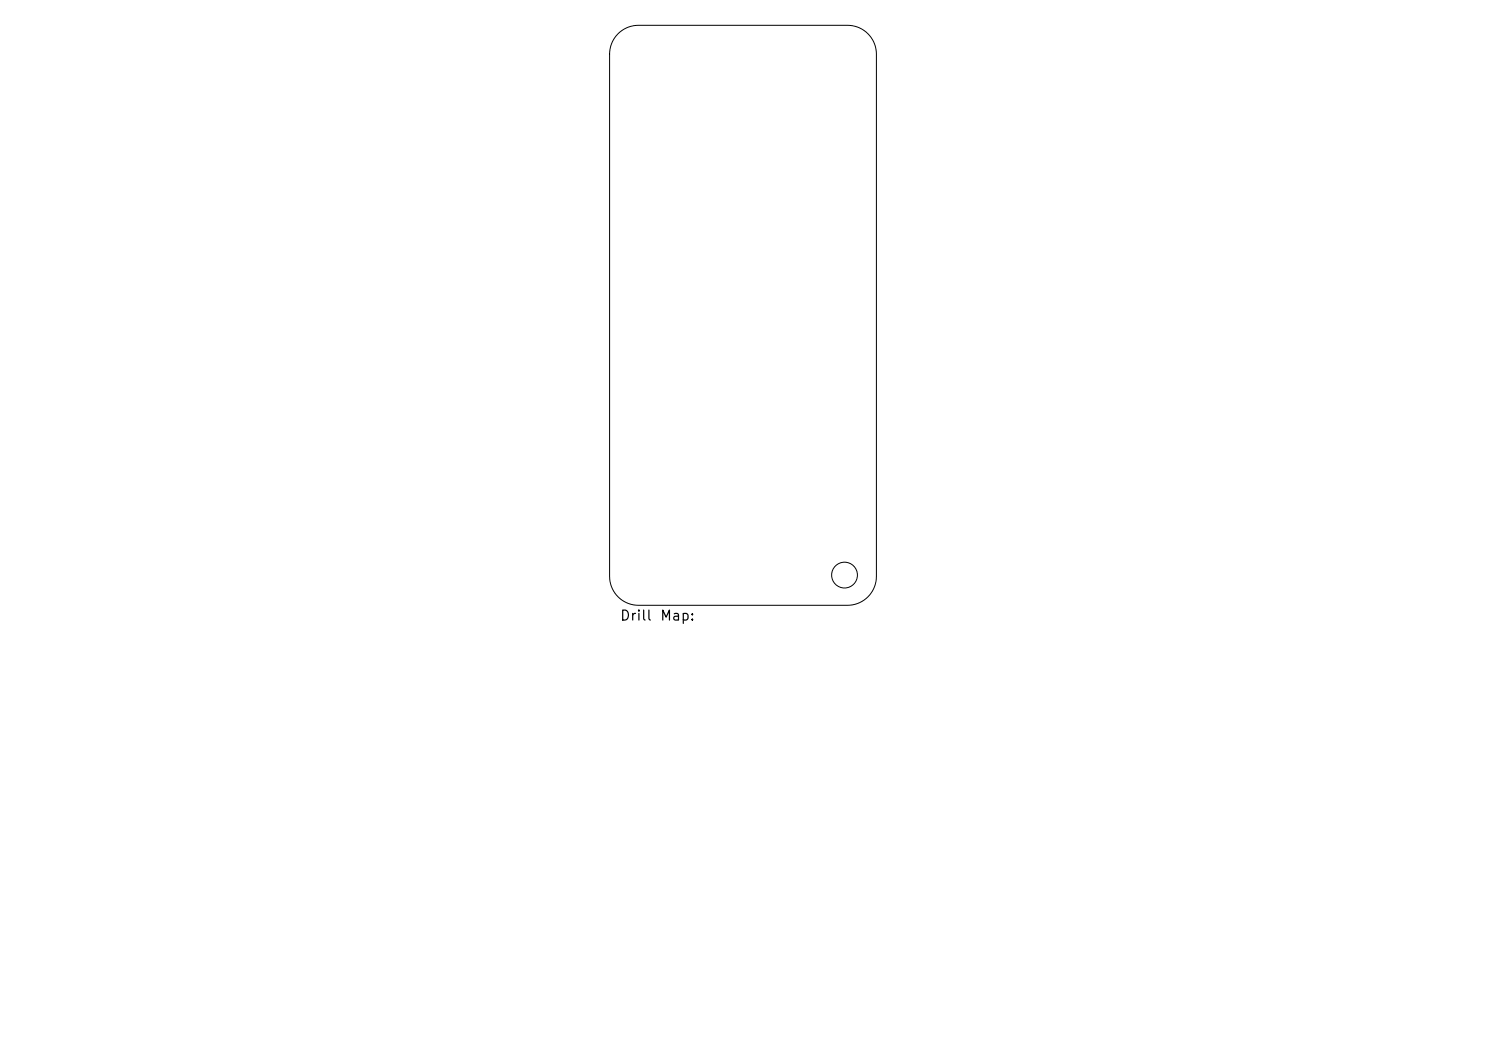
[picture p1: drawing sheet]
<svg xmlns="http://www.w3.org/2000/svg" width="297mm" height="210mm" viewBox="0 0 297 210" stroke-linecap="round" stroke-linejoin="round" font-family="sans-serif">
<defs><g id="words">
<g font-size="2">
<text x="123.8" y="124.5">Drill</text>
<text x="131.8" y="124.5">Map:</text>
</g>
</g></defs>
<g fill="none" stroke="#000" stroke-width=".2">
<path d="M123.5 6.7a5.8 5.8 0 0 1 4.1-1.6h41.8a5.8 5.8 0 0 1 5.8 5.7v104.4a5.8 5.8 0 0 1-5.8 5.7h-41.8a5.8 5.8 0 0 1-5.8-5.7v-104.4a5.8 5.8 0 0 1 1.7-4.1z"/>
<circle cx="168.8" cy="114.9" r="2.58"/>
</g>
<use href="#words"/>
</svg>
